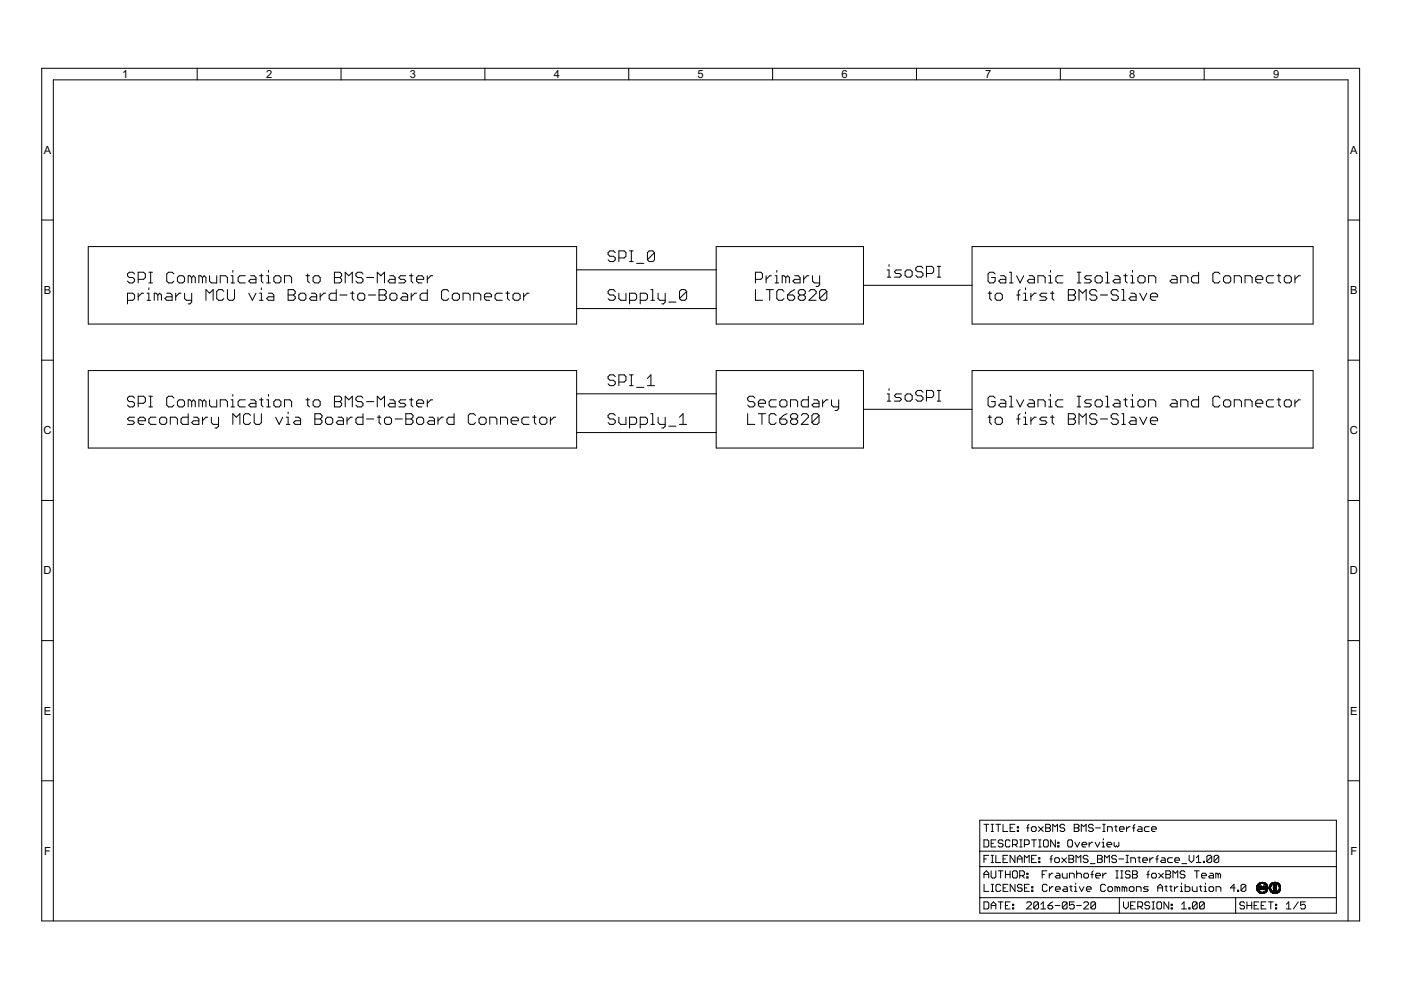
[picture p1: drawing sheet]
<svg xmlns="http://www.w3.org/2000/svg" width="297mm" height="210mm" viewBox="0 0 297 210" stroke-linecap="round" stroke-linejoin="round" font-family="sans-serif">
<defs><g id="words">
<g font-size="2.6">
<text x="25.9" y="16.6">1</text>
<text x="56.4" y="16.6">2</text>
<text x="86.9" y="16.6">3</text>
<text x="117.4" y="16.6">4</text>
<text x="147.9" y="16.6">5</text>
<text x="178.4" y="16.6">6</text>
<text x="208.9" y="16.6">7</text>
<text x="239.4" y="16.6">8</text>
<text x="269.9" y="16.6">9</text>
<text x="9.3" y="32.6">A</text>
<text x="286.3" y="32.6">A</text>
<text x="9.3" y="62.4">B</text>
<text x="286.3" y="62.4">B</text>
<text x="9.2" y="92.1">C</text>
<text x="286.2" y="92.1">C</text>
<text x="9.2" y="121.8">D</text>
<text x="286.2" y="121.8">D</text>
<text x="9.3" y="151.5">E</text>
<text x="286.3" y="151.5">E</text>
<text x="9.4" y="181.2">F</text>
<text x="286.3" y="181.2">F</text>
</g>
</g></defs>
<g fill="none" stroke="#000" stroke-width=".21">
<path d="M8.8 14.5h279.5v180.8h-279.5zM41.8 14.5v2.4M72.3 14.5v2.4M102.8 14.5v2.4M133.3 14.5v2.4M163.8 14.5v2.4M194.3 14.5v2.4M224.8 14.5v2.4M255.3 14.5v2.4M8.8 46.7h2.5M18.7 52.3h103.6v16.4h-103.6zM28.5 58.1l-.3-.4h-.8l-.4 .4v.4l.4 .3h.8l.3 .4v.4l-.3 .4h-.8l-.4-.4"/>
<path d="M29.3 59.2h1.1l.4-.4v-.7l-.4-.4h-1.1v2.3M31.6 57.7h.7M31.6 60h.7M31.9 57.7v2.3M36.9 58.1l-.4-.4h-.8l-.4 .4v1.5l.4 .4h.8l.4-.4M38 58.5h.8l.3 .3v.8l-.3 .4h-.8l-.4-.4v-.8zM40.6 58.8l-.3-.3h-.4v1.5M40.6 58.8v1.2M40.6 58.8l.4-.3 .4 .3v1.2M42.9 58.8l-.4-.3h-.3v1.5M42.9 58.8v1.2M42.9 58.8l.4-.3 .4 .3v1.2"/>
<path d="M44.4 58.5v1.1l.4 .4h1.2v-1.5M46.7 60v-1.5h1.1l.4 .3v1.2M49 58.5h.4v1.5M49 60h.7M49.4 57.3v.4M52 58.5h-1.1l-.4 .3v.8l.4 .4h1.1M53.1 58.5h.8l.4 .3v1.2h-1.2l-.4-.4 .4-.4h1.2M55 58.5h.8M55.4 58.1v1.5l.4 .4M56.5 58.5h.4v1.5M56.5 60h.8M56.9 57.3v.4"/>
<path d="M58.4 58.5h.8l.4 .3v.8l-.4 .4h-.8l-.3-.4v-.8zM60.3 60v-1.5h1.2l.3 .3v1.2M64.9 58.5h.7M65.2 58.1v1.5l.4 .4M66.4 58.8l.4-.3h.7l.4 .3v.8l-.4 .4h-.7l-.4-.4zM70.9 57.7h1.2l.3 .4v.4l-.3 .3 .3 .4v.4l-.3 .4h-1.2zM70.9 58.8h1.2M73.2 60v-2.3l.7 .8 .8-.8v2.3M77 58.1l-.4-.4h-.8l-.3 .4v.4l.3 .3h.8l.4 .4v.4l-.4 .4h-.8l-.3-.4M77.7 58.8h1.5M80 60v-2.3l.8 .8 .7-.8v2.3M82.7 58.5h.7l.4 .3v1.2h-1.1l-.4-.4 .4-.4h1.1"/>
<path d="M86 58.5h-1.1l-.4 .3 .4 .4h.8l.3 .4-.3 .4h-1.2M86.8 58.5h.8M87.2 58.1v1.5l.4 .4M88.3 59.2h1.5v-.4l-.3-.3h-.8l-.4 .3v.8l.4 .4h.8M90.6 58.5v1.5M91.7 58.5h-.3l-.8 .7M122.3 57.2h29.5M130.5 53.6l-.4-.4h-.8l-.4 .4v.4l.4 .3h.8l.4 .4v.4l-.4 .4h-.8l-.4-.4M131.2 54.7h1.1l.4-.4v-.7l-.4-.4h-1.1v2.3M133.5 53.2h.7M133.5 55.5h.7M133.9 53.2v2.3"/>
<path d="M135 55.8h1.5M138.8 53.6l-.4-.4h-.8l-.3 .4v1.5M138.8 53.6v1.5l-.4 .4h-.8l-.3-.4M138.8 53.6l-1.5 1.5M151.8 52.3h31.3v16.4h-31.3zM160.2 59.2h1.1l.4-.4v-.7l-.4-.4h-1.1v2.3M162.4 58.5v1.5M163.6 58.5h-.4l-.8 .7M164.3 58.5h.4v1.5M164.3 60h.8M164.7 57.3v.4M166.6 58.8l-.4-.3h-.4v1.5"/>
<path d="M166.6 58.8v1.2M166.6 58.8l.4-.3 .4 .3v1.2M168.5 58.5h.7l.4 .3v1.2h-1.1l-.4-.4 .4-.4h1.1M170.4 58.5v1.5M171.5 58.5h-.4l-.7 .7M172.3 58.5v1.1l.4 .4h1.1M173.8 58.5v1.9l-.4 .3h-.4M188.1 57.2h.4v1.6M188.1 58.8h.8M188.5 56.1v.4M191.1 57.2h-1.1l-.4 .4 .4 .4h.8l.3 .4-.3 .4h-1.2M192.3 57.2h.7l.4 .4v.8l-.4 .4h-.7l-.4-.4v-.8z"/>
<path d="M195.7 56.9l-.4-.4h-.8l-.3 .4v.3l.3 .4h.8l.4 .4v.4l-.4 .4h-.8l-.3-.4M196.4 58h1.2l.4-.4v-.7l-.4-.4h-1.2v2.3M198.7 58.8h.8M198.7 56.5h.8M199.1 56.5v2.3M206.1 52.3h72.3v16.4h-72.3zM211 58.1l-.4-.4h-.8l-.3 .4v1.5l.3 .4h.8l.4-.4v-.8h-.8M212.1 58.5h.8l.4 .3v1.2h-1.2l-.3-.4 .3-.4h1.2M214 57.7h.4v2.3M214 60h.8M215.5 58.5l.8 1.5 .7-1.5M218.2 58.5h.7l.4 .3v1.2h-1.1l-.4-.4 .4-.4h1.1"/>
<path d="M220.1 60v-1.5h1.1l.4 .3v1.2M222.3 58.5h.4v1.5M222.3 60h.8M222.7 57.3v.4M225.4 58.5h-1.2l-.3 .3v.8l.3 .4h1.2M228.4 57.7h.8M228.4 60h.8M228.8 57.7v2.3M231.4 58.5h-1.1l-.4 .3 .4 .4h.7l.4 .4-.4 .4h-1.1M232.2 58.8l.4-.3h.7l.4 .3v.8l-.4 .4h-.7l-.4-.4zM234.4 57.7h.4v2.3M234.4 60h.8"/>
<path d="M236.3 58.5h.8l.4 .3v1.2h-1.2l-.3-.4 .3-.4h1.2M238.2 58.5h.8M238.6 58.1v1.5l.4 .4M239.8 58.5h.3v1.5M239.8 60h.7M240.1 57.3v.4M241.3 58.8l.3-.3h.8l.4 .3v.8l-.4 .4h-.8l-.3-.4zM243.5 60v-1.5h1.2l.3 .3v1.2M248.5 58.5h.7l.4 .3v1.2h-1.1l-.4-.4 .4-.4h1.1M250.3 60v-1.5h1.2l.4 .3v1.2M254.1 57.7v2.3h-1.1l-.4-.4v-.8l.4-.3h1.1M258.7 58.1l-.4-.4h-.8l-.3 .4v1.5l.3 .4h.8l.4-.4"/>
<path d="M259.8 58.5h.8l.3 .3v.8l-.3 .4h-.8l-.4-.4v-.8zM261.7 60v-1.5h1.1l.4 .3v1.2M264 60v-1.5h1.1l.4 .3v1.2M266.2 59.2h1.5v-.4l-.3-.3h-.8l-.4 .3v.8l.4 .4h.8M270 58.5h-1.1l-.4 .3v.8l.4 .4h1.1M270.8 58.5h.7M271.1 58.1v1.5l.4 .4M272.3 58.8l.4-.3h.7l.4 .3v.8l-.4 .4h-.7l-.4-.4zM274.6 58.5v1.5M275.7 58.5h-.4l-.7 .7M285.8 46.7h2.5M8.8 76.4h2.5"/>
<path d="M18.7 78.6h103.6v16.4h-103.6zM27 63.7h1.2l.3-.4v-.8l-.3-.3h-1.2v2.2M29.3 62.2v1.5M30.4 62.2h-.3l-.8 .7M31.2 63.7h.7M31.2 62.2h.4v1.5M31.6 61v.4M33.5 62.5l-.4-.3h-.4v1.5M33.5 62.5v1.2M33.5 62.5l.3-.3 .4 .3v1.2M35.3 62.2h.8l.4 .3v1.2h-1.2l-.3-.4 .3-.4h1.2M37.3 62.2v1.5"/>
<path d="M38.4 62.2h-.4l-.7 .7M39.1 62.2v1.1l.4 .4h1.1M40.6 62.2v1.9l-.3 .3h-.4M43.7 63.7v-2.3l.7 .8 .8-.8v2.3M47.5 61.8l-.4-.4h-.8l-.3 .4v1.5l.3 .4h.8l.4-.4M48.2 61.4v1.9l.4 .4h.8l.3-.4v-1.9M52.7 62.2l.8 1.5 .8-1.5M55 63.7h.8M55 62.2h.4v1.5M55.4 61v.4M56.9 62.2h.8l.4 .3v1.2h-1.2l-.4-.4 .4-.4h1.2M61.1 61.4h1.1l.4 .4v.4l-.4 .3 .4 .4v.4l-.4 .4h-1.1z"/>
<path d="M61.1 62.5h1.1M63.4 62.5l.3-.3h.8l.4 .3v.8l-.4 .4h-.8l-.3-.4zM66 62.2h.8l.3 .3v1.2h-1.1l-.4-.4 .4-.4h1.1M67.9 62.2v1.5M69 62.2h-.4l-.7 .7M71.3 61.4v2.3h-1.1l-.4-.4v-.8l.4-.3h1.1M72.1 62.5h1.5M74.3 62.2h.8M74.7 61.8v1.5l.4 .4M75.8 62.5l.4-.3h.8l.3 .3v.8l-.3 .4h-.8l-.4-.4zM78.1 62.5h1.5M80.4 61.4h1.1l.4 .4v.4l-.4 .3 .4 .4v.4l-.4 .4h-1.1z"/>
<path d="M80.4 62.5h1.1M83 62.2h.8l.4 .3v.8l-.4 .4h-.8l-.3-.4v-.8zM85.3 62.2h.7l.4 .3v1.2h-1.1l-.4-.4 .4-.4h1.1M87.2 62.2v1.5M88.3 62.2h-.4l-.7 .7M90.6 61.4v2.3h-1.1l-.4-.4v-.8l.4-.3h1.1M95.1 61.8l-.3-.4h-.8l-.4 .4v1.5l.4 .4h.8l.3-.4M95.9 62.5l.4-.3h.7l.4 .3v.8l-.4 .4h-.7l-.4-.4zM98.2 63.7v-1.5h1.1l.4 .3v1.2M100.4 63.7v-1.5h1.2l.3 .3v1.2M102.7 62.9h1.5v-.4l-.4-.3h-.7l-.4 .3v.8l.4 .4h.7M106.5 62.2h-1.2l-.3 .3v.8l.3 .4h1.2"/>
<path d="M107.3 62.2h.7M107.6 61.8v1.5l.4 .4M108.8 62.5l.3-.3h.8l.4 .3v.8l-.4 .4h-.8l-.3-.4zM111 62.2v1.5M112.2 62.2h-.4l-.8 .7M122.3 65.4h29.5M130.5 79.9l-.4-.4h-.8l-.4 .4v.3l.4 .4h.8l.4 .4v.4l-.4 .4h-.8l-.4-.4M130.5 61.8l-.4-.4h-.8l-.4 .4v.4l.4 .3h.8l.4 .4v.4l-.4 .4h-.8l-.4-.4M131.2 62.2v1.1l.4 .4h1.1v-1.5M133.5 63.7h1.1l.4-.4v-.8l-.4-.3h-1.1v2.2M133.5 79.5h.7M133.9 79.5v2.3"/>
<path d="M135.7 63.7h1.2l.4-.4v-.8l-.4-.3h-1.2v2.2M138 63.7h.8M138 61.4h.4v2.3M139.5 62.2v1.1l.4 .4h1.1M141 62.2v1.9l-.3 .3h-.4M141.8 64.1h1.5M145.6 61.8v1.5l-.4 .4h-.8l-.3-.4M145.6 61.8l-.4-.4h-.8l-.3 .4v1.5M145.6 61.8l-1.5 1.5M151.8 78.6h31.3v16.4h-31.3zM160.2 61.4v2.3h1.5M162.4 61.4h1.6"/>
<path d="M163.2 61.4v2.3M166.2 61.8l-.4-.4h-.7l-.4 .4v1.5l.4 .4h.7l.4-.4M167 62.5h1.1l.4 .4v.4l-.4 .4h-.7l-.4-.4zM168.5 61.4l-.8 .4-.7 .7M169.6 62.5l-.4 .4v.4l.4 .4h.8l.4-.4v-.4l-.4-.4M169.6 62.5l-.4-.3v-.4l.4-.4h.8l.4 .4v.4l-.4 .3M169.6 62.5h.8M171.5 61.8l.4-.4h.8l.3 .4v.4l-1.5 1.5h1.5M175.3 61.8l-.4-.4h-.7l-.4 .4v1.5M175.3 61.8v1.5l-.4 .4h-.7l-.4-.4M175.3 61.8l-1.5 1.5M183.1 60.5h23"/>
<path d="M206.1 78.6h72.3v16.4h-72.3zM209.5 62.2h.7M209.8 61.8v1.5l.4 .4M211 62.5l.4-.3h.7l.4 .3v.8l-.4 .4h-.7l-.4-.4zM215.5 62.5h.8M216.3 61.4l-.4 .4v1.9M217 63.7h.8M217 62.2h.4v1.5M217.4 61v.4M218.6 62.2v1.5M219.7 62.2h-.4l-.7 .7M222 62.2h-1.2l-.3 .3 .3 .4h.8l.4 .4-.4 .4h-1.1"/>
<path d="M222.7 62.2h.8M223.1 61.8v1.5l.4 .4M226.5 61.4h1.1l.4 .4v.4l-.4 .3 .4 .4v.4l-.4 .4h-1.1zM226.5 62.5h1.1M228.8 63.7v-2.3l.7 .8 .8-.8v2.3M232.6 61.8l-.4-.4h-.8l-.4 .4v.4l.4 .3h.8l.4 .4v.4l-.4 .4h-.8l-.4-.4M233.3 62.5h1.5M237.1 61.8l-.4-.4h-.7l-.4 .4v.4l.4 .3h.7l.4 .4v.4l-.4 .4h-.7l-.4-.4M237.8 63.7h.8M237.8 61.4h.4v2.3M239.8 62.2h.7l.4 .3v1.2h-1.1l-.4-.4 .4-.4h1.1M241.6 62.2l.8 1.5 .7-1.5"/>
<path d="M243.9 62.9h1.5v-.4l-.4-.3h-.7l-.4 .3v.8l.4 .4h.7M285.8 76.4h2.5M28.5 84.4l-.3-.4h-.8l-.4 .4v.4l.4 .4h.8l.3 .3v.4l-.3 .4h-.8l-.4-.4M28.5 88.5h-1.1l-.4 .3 .4 .4h.8l.3 .4-.3 .4h-1.2M29.3 85.5h1.1l.4-.3v-.8l-.4-.4h-1.1v2.3M29.3 89.2h1.5v-.4l-.4-.3h-.7l-.4 .3v.8l.4 .4h.7M31.6 84h.7M31.6 86.3h.7M31.9 84v2.3M33.1 88.5h-1.2l-.3 .3v.8l.3 .4h1.2M34.2 88.5h.8l.3 .3v.8l-.3 .4h-.8l-.4-.4v-.8zM36.1 90v-1.5h1.2l.3 .3v1.2"/>
<path d="M36.9 84.4l-.4-.4h-.8l-.4 .4v1.5l.4 .4h.8l.4-.4M38 84.8h.8l.3 .4v.7l-.3 .4h-.8l-.4-.4v-.7zM39.9 87.7v2.3h-1.1l-.4-.4v-.8l.4-.3h1.1M40.6 85.2l-.3-.4h-.4v1.5M40.6 85.2v1.1M40.6 85.2l.4-.4 .4 .4v1.1M41 88.5h.8l.4 .3v1.2h-1.2l-.4-.4 .4-.4h1.2M42.9 85.2l-.4-.4h-.3v1.5M42.9 85.2v1.1M42.9 88.5v1.5M42.9 85.2l.4-.4 .4 .4v1.1M44 88.5h-.3l-.8 .7"/>
<path d="M44.4 84.8v1.1l.4 .4h1.2v-1.5M44.8 88.5v1.1l.4 .4h1.1M46.3 88.5v1.9l-.3 .3h-.4M46.7 86.3v-1.5h1.1l.4 .4v1.1M49 84.8h.4v1.5M49 86.3h.7M49.4 83.6v.4M49.4 90v-2.3l.7 .8 .8-.8v2.3M52 84.8h-1.1l-.4 .4v.7l.4 .4h1.1M53.1 84.8h.8l.4 .4v1.1h-1.2l-.4-.4 .4-.4h1.2M53.1 88.1l-.4-.4h-.7l-.4 .4v1.5l.4 .4h.7l.4-.4M53.9 87.7v1.9l.4 .4h.7l.4-.4v-1.9"/>
<path d="M55 84.8h.8M55.4 84.4v1.5l.4 .4M56.5 84.8h.4v1.5M56.5 86.3h.8M56.9 83.6v.4M58.1 85.2l.3-.4h.8l.4 .4v.7l-.4 .4h-.8l-.3-.4zM58.4 88.5l.8 1.5 .7-1.5M60.3 86.3v-1.5h1.2l.3 .4v1.1M60.7 88.5h.4v1.5M60.7 90h.8M61.1 87.3v.4M62.6 88.5h.8l.3 .3v1.2h-1.1l-.4-.4 .4-.4h1.1"/>
<path d="M64.9 84.8h.7M65.2 84.4v1.5l.4 .4M66.4 85.2l.4-.4h.7l.4 .4v.7l-.4 .4h-.7l-.4-.4zM66.8 87.7h1.1l.4 .4v.4l-.4 .3 .4 .4v.4l-.4 .4h-1.1zM66.8 88.8h1.1M69 88.8l.4-.3h.8l.3 .3v.8l-.3 .4h-.8l-.4-.4zM70.9 84h1.2l.3 .4v.4l-.3 .4 .3 .3v.4l-.3 .4h-1.2zM70.9 85.2h1.2M71.7 88.5h.7l.4 .3v1.2h-1.1l-.4-.4 .4-.4h1.1M73.2 86.3v-2.3l.7 .8 .8-.8v2.3M73.6 88.5v1.5M74.7 88.5h-.4l-.7 .7"/>
<path d="M77 84.4l-.4-.4h-.8l-.3 .4v.4l.3 .4h.8l.4 .3v.4l-.4 .4h-.8l-.3-.4M77 87.7v2.3h-1.2l-.3-.4v-.8l.3-.3h1.2M77.7 85.2h1.5M77.7 88.8h1.5M80 86.3v-2.3l.8 .8 .7-.8v2.3M80 88.5h.8M80.4 88.1v1.5l.4 .4M81.9 88.5h.8l.3 .3v.8l-.3 .4h-.8l-.4-.4v-.8zM82.7 84.8h.7l.4 .4v1.1h-1.1l-.4-.4 .4-.4h1.1M83.8 88.8h1.5M86 84.8h-1.1l-.4 .4 .4 .3h.8l.3 .4-.3 .4h-1.2M86 87.7h1.2l.4 .4v.4l-.4 .3 .4 .4v.4l-.4 .4h-1.2z"/>
<path d="M86 88.8h1.2M86.8 84.8h.8M87.2 84.4v1.5l.4 .4M88.3 85.5h1.5v-.3l-.3-.4h-.8l-.4 .4v.7l.4 .4h.8M88.7 88.5h.8l.3 .3v.8l-.3 .4h-.8l-.4-.4v-.8zM90.6 84.8v1.5M91 88.5h.7l.4 .3v1.2h-1.1l-.4-.4 .4-.4h1.1M91.7 84.8h-.3l-.8 .7M92.9 88.5v1.5M94 88.5h-.4l-.7 .7M96.3 87.7v2.3h-1.2l-.3-.4v-.8l.3-.3h1.2M100.8 88.1l-.4-.4h-.7l-.4 .4v1.5l.4 .4h.7l.4-.4"/>
<path d="M101.6 88.8l.3-.3h.8l.4 .3v.8l-.4 .4h-.8l-.3-.4zM103.8 90v-1.5h1.2l.3 .3v1.2M106.1 90v-1.5h1.2l.3 .3v1.2M108.4 89.2h1.5v-.4l-.4-.3h-.7l-.4 .3v.8l.4 .4h.7M112.2 88.5h-1.2l-.4 .3v.8l.4 .4h1.2M112.9 88.5h.8M113.3 88.1v1.5l.4 .4M114.4 88.8l.4-.3h.8l.4 .3v.8l-.4 .4h-.8l-.4-.4zM116.7 88.5v1.5M117.8 88.5h-.3l-.8 .7M122.3 83.5h29.5M122.3 91.7h29.5"/>
<path d="M130.5 88.1l-.4-.4h-.8l-.4 .4v.4l.4 .3h.8l.4 .4v.4l-.4 .4h-.8l-.4-.4M131.2 81h1.1l.4-.4v-.7l-.4-.4h-1.1v2.3M131.2 88.5v1.1l.4 .4h1.1v-1.5M133.5 90h1.1l.4-.4v-.8l-.4-.3h-1.1v2.2M133.5 81.8h.7M135 82.1h1.5M135.7 90h1.2l.4-.4v-.8l-.4-.3h-1.2v2.2M137.3 81.8h1.5M137.3 80.2l.7-.7v2.3M138 87.7h.4v2.3M138 90h.8M139.5 88.5v1.1l.4 .4h1.1"/>
<path d="M141 88.5v1.9l-.3 .3h-.4M141.8 90.4h1.5M144.1 90h1.5M144.1 88.5l.7-.8v2.3M158.5 87.7v2.3h1.5M160 84.4l-.3-.4h-.8l-.4 .4v.4l.4 .4h.8l.3 .3v.4l-.3 .4h-.8l-.4-.4M160.8 85.5h1.5v-.3l-.4-.4h-.7l-.4 .4v.7l.4 .4h.7M160.8 87.7h1.5M161.5 87.7v2.3M164.6 84.8h-1.2l-.3 .4v.7l.3 .4h1.2M164.6 88.1l-.4-.4h-.8l-.3 .4v1.5l.3 .4h.8l.4-.4M165.3 85.2l.4-.4h.8l.4 .4v.7l-.4 .4h-.8l-.4-.4z"/>
<path d="M165.3 88.8h1.2l.4 .4v.4l-.4 .4h-.8l-.4-.4zM166.9 87.7l-.8 .4-.8 .7M167.6 86.3v-1.5h1.1l.4 .4v1.1M168 88.8l-.4-.3v-.4l.4-.4h.7l.4 .4v.4l-.4 .3M168 88.8l-.4 .4v.4l.4 .4h.7l.4-.4v-.4l-.4-.4M168 88.8h.7M169.9 88.1l.3-.4h.8l.4 .4v.4l-1.5 1.5h1.5M171.4 84v2.3h-1.2l-.3-.4v-.7l.3-.4h1.2M172.5 84.8h.8l.4 .4v1.1h-1.2l-.4-.4 .4-.4h1.2M173.7 88.1v1.5l-.4 .4h-.8l-.4-.4M173.7 88.1l-.4-.4h-.8l-.4 .4v1.5M173.7 88.1l-1.6 1.5"/>
<path d="M174.4 84.8v1.5M175.6 84.8h-.4l-.8 .7M176.3 84.8v1.1l.4 .4h1.1M177.8 84.8v1.9l-.4 .3h-.3M183.1 86.8h23M188.1 83.5h.4v1.5M188.1 85h.8M188.5 82.4v.4M191.1 83.5h-1.1l-.4 .4 .4 .4h.8l.3 .4-.3 .3h-1.2M192.3 83.5h.7l.4 .4v.8l-.4 .3h-.7l-.4-.3v-.8zM195.7 83.2l-.4-.4h-.8l-.3 .4v.3l.3 .4h.8l.4 .4v.4l-.4 .3h-.8l-.3-.3M196.4 84.3h1.2l.4-.4v-.7l-.4-.4h-1.2v2.2"/>
<path d="M198.7 85h.8M198.7 82.8h.8M199.1 82.8v2.2M209.5 88.5h.7M209.8 88.1v1.5l.4 .4M211 84.4l-.4-.4h-.8l-.3 .4v1.5l.3 .4h.8l.4-.4v-.7h-.8M211.4 88.5h.7l.4 .3v.8l-.4 .4h-.7l-.4-.4v-.8zM212.1 84.8h.8l.4 .4v1.1h-1.2l-.3-.4 .3-.4h1.2M214 84h.4v2.3M214 86.3h.8M215.5 88.8h.8M215.5 84.8l.8 1.5 .7-1.5"/>
<path d="M216.3 87.7l-.4 .4v1.9M217 88.5h.4v1.5M217 90h.8M217.4 87.3v.4M218.2 84.8h.7l.4 .4v1.1h-1.1l-.4-.4 .4-.4h1.1M218.6 88.5v1.5M219.7 88.5h-.4l-.7 .7M220.1 86.3v-1.5h1.1l.4 .4v1.1M222 88.5h-1.2l-.3 .3 .3 .4h.8l.4 .4-.4 .4h-1.1M222.3 84.8h.4v1.5M222.3 86.3h.8M222.7 83.6v.4"/>
<path d="M222.7 88.5h.8M223.1 88.1v1.5l.4 .4M225.4 84.8h-1.2l-.3 .4v.7l.3 .4h1.2M226.5 87.7h1.1l.4 .4v.4l-.4 .3 .4 .4v.4l-.4 .4h-1.1zM226.5 88.8h1.1M228.4 84h.8M228.4 86.3h.8M228.8 84v2.3M228.8 90v-2.3l.7 .8 .8-.8v2.3M231.4 84.8h-1.1l-.4 .4 .4 .3h.7l.4 .4-.4 .4h-1.1M232.2 85.2l.4-.4h.7l.4 .4v.7l-.4 .4h-.7l-.4-.4zM232.6 88.1l-.4-.4h-.8l-.4 .4v.4l.4 .3h.8l.4 .4v.4l-.4 .4h-.8l-.4-.4"/>
<path d="M233.3 88.8h1.5M234.4 84h.4v2.3M234.4 86.3h.8M236.3 84.8h.8l.4 .4v1.1h-1.2l-.3-.4 .3-.4h1.2M237.1 88.1l-.4-.4h-.7l-.4 .4v.4l.4 .3h.7l.4 .4v.4l-.4 .4h-.7l-.4-.4M237.8 87.7h.4v2.3M237.8 90h.8M238.2 84.8h.8M238.6 84.4v1.5l.4 .4M239.8 84.8h.3v1.5M239.8 88.5h.7l.4 .3v1.2h-1.1l-.4-.4 .4-.4h1.1M239.8 86.3h.7"/>
<path d="M240.1 83.6v.4M241.3 85.2l.3-.4h.8l.4 .4v.7l-.4 .4h-.8l-.3-.4zM241.6 88.5l.8 1.5 .7-1.5M243.5 86.3v-1.5h1.2l.3 .4v1.1M243.9 89.2h1.5v-.4l-.4-.3h-.7l-.4 .3v.8l.4 .4h.7M248.5 84.8h.7l.4 .4v1.1h-1.1l-.4-.4 .4-.4h1.1M250.3 86.3v-1.5h1.2l.4 .4v1.1M254.1 84v2.3h-1.1l-.4-.4v-.7l.4-.4h1.1M258.7 84.4l-.4-.4h-.8l-.3 .4v1.5l.3 .4h.8l.4-.4M259.4 85.2l.4-.4h.8l.3 .4v.7l-.3 .4h-.8l-.4-.4zM261.7 86.3v-1.5h1.1l.4 .4v1.1M264 86.3v-1.5h1.1l.4 .4v1.1"/>
<path d="M266.2 85.5h1.5v-.3l-.3-.4h-.8l-.4 .4v.7l.4 .4h.8M270 84.8h-1.1l-.4 .4v.7l.4 .4h1.1M270.8 84.8h.7M271.1 84.4v1.5l.4 .4M272.3 85.2l.4-.4h.7l.4 .4v.7l-.4 .4h-.7l-.4-.4zM274.6 84.8v1.5M275.7 84.8h-.4l-.7 .7M8.8 106.1h2.5M285.8 106.1h2.5M8.8 135.8h2.5M285.8 135.8h2.5M8.8 165.5h2.5"/>
<path d="M207.7 173.9h75.6v19.7h-75.6zM208.6 178.1h.8l.2 .2v1l-.2 .3h-.8zM208.6 174.8h1M209.1 174.8v1.5M210.1 178.8h.5M210.1 174.8h.5M210.1 176.3h.5M210.4 174.8v1.5M211.1 178.1h-1v1.5h1M211.1 174.8h1.1M211.6 174.8v1.5M212.7 174.8v1.5h1"/>
<path d="M212.7 178.3l-.3-.2h-.5l-.3 .2v.3l.3 .2h.5l.3 .3v.2l-.3 .3h-.5l-.3-.3M214.2 178.3l-.3-.2h-.5l-.2 .2v1l.2 .3h.5l.3-.3M214.2 175.5h.5M214.7 179.1h.7l.3-.3v-.5l-.3-.2h-.7v1.5M215.2 174.8h-1v1.5h1M215.2 179.1l.5 .5M215.7 175.3h.2v.2h-.2zM215.7 176h.2v.3h-.2zM216.2 179.6h.5M216.2 178.1h.5M216.5 178.1v1.5M217.2 179.1h.8l.2-.3v-.5l-.2-.2h-.8v1.5"/>
<path d="M217.7 175.5h.5M218.2 174.8l-.3 .2v1.3M218.7 175.5l.2-.2h.5l.3 .2v.5l-.3 .3h-.5l-.2-.3zM218.7 178.1h1M219.2 178.1v1.5M220.2 175.3l1 1M220.2 179.6h.5M220.2 178.1h.5M220.5 178.1v1.5M221.2 175.3l-1 1M221.2 178.3l.3-.2h.5l.2 .2v1l-.2 .3h-.5l-.3-.3zM221.7 174.8h.8l.2 .2v.3l-.2 .2 .2 .3v.2l-.2 .3h-.8z"/>
<path d="M221.7 175.5h.8M223.2 176.3v-1.5l.5 .5 .5-.5v1.5M223.8 178.1v1.5l-1-1.5v1.5M224.3 179.3h.2v.3h-.2zM224.3 178.6h.2v.2h-.2zM225.7 175l-.2-.2h-.5l-.3 .2v.3l.3 .2h.5l.2 .3v.2l-.2 .3h-.5l-.3-.3M226.4 178.3l.2-.2h.5l.3 .2v1l-.3 .3h-.5l-.2-.3zM227.8 174.8h.7l.3 .2v.3l-.3 .2 .3 .3v.2l-.3 .3h-.7zM227.8 175.5h.7M227.9 178.6l.5 1 .5-1M229.3 176.3v-1.5l.5 .5 .5-.5v1.5M229.4 179.1h1v-.3l-.2-.2h-.5l-.3 .2v.5l.3 .3h.5"/>
<path d="M230.9 178.6v1M231.7 178.6h-.3l-.5 .5M231.8 175l-.3-.2h-.5l-.2 .2v.3l.2 .2h.5l.3 .3v.2l-.3 .3h-.5l-.2-.3M232.2 178.6l.5 1 .5-1M232.3 175.5h1M233.7 179.6h.5M233.7 178.6h.2v1M233.8 174.8h.5M233.8 176.3h.5M233.9 177.8v.3M234.1 174.8v1.5M234.7 179.1h1v-.3l-.2-.2h-.6l-.2 .2v.5l.2 .3h.6"/>
<path d="M234.8 176.3v-1h.8l.2 .2v.8M236.2 178.6v.7l.3 .3 .2-.3 .3 .3 .2-.3v-.7M236.3 175.3h.5M236.6 175v1l.2 .3M237.3 175.8h1l-.2-.5h-.5l-.3 .2v.5l.3 .3h.5M238.8 175.3v1M239.6 175.3h-.2l-.6 .5M240.1 175.5h.5M240.6 174.8l-.2 .2v1.3M241.4 175.3h.5l.2 .2v.8h-.7l-.3-.3 .3-.2h.7M243.6 175.3h-.7l-.3 .2v.5l.3 .3h.7M244.2 175.8h1v-.3l-.3-.2h-.5l-.2 .2v.5l.2 .3h.5"/>
<path d="M285.8 165.5h2.5M11.3 195.3v-178.4h274.5v178.4M207.7 190.3h75.6M207.7 183.7h75.6M207.7 180.5h75.6M208.6 191.2h.8l.2 .3v1l-.2 .2h-.8zM208.6 186.2v-1.1l.5-.5 .5 .5v1.1M208.6 182.1h.5M208.6 185.4h1M208.6 187.5v1.5h1.1M209.6 181.4h-1v1.5M210.1 192h1"/>
<path d="M210.1 181.4h.5M210.1 182.9h.5M210.1 184.6v1.3l.3 .3h.5l.2-.3v-1.3M210.1 192.7v-1l.5-.5 .5 .5v1M210.2 189h.5M210.2 187.5h.5M210.4 181.4v1.5M210.4 187.5v1.5M211.1 181.4v1.5h1.1M211.6 191.2h1.1M211.6 184.6h1.1M212.2 184.6v1.6"/>
<path d="M212.2 191.2v1.5M212.2 187.7l-.3-.2h-.5l-.2 .2v1l.2 .3h.5l.3-.3M212.7 182.1h.5M212.7 188.3h.5M213.2 192h.5M213.2 184.6v1.6M213.2 185.4h1M213.7 181.4h-1v1.5h1M213.7 187.5h-1v1.5h1M214.2 191.2h-1v1.5h1M214.2 184.6v1.6M214.7 191.7h.2v.3h-.2z"/>
<path d="M214.7 192.5h.2v.2h-.2zM214.7 184.9l.2-.3h.5l.3 .3v1l-.3 .3h-.5l-.2-.3zM215.2 181.4v1.5l-1-1.5v1.5M215.2 187.5v1.5l-1-1.5v1.5M215.7 182.1h1M215.7 182.9v-1l.5-.5 .5 .5v1M216.2 185.7h.7l.3-.3v-.5l-.3-.3h-.7v1.6M216.7 185.7l.5 .5M216.7 187.7l-.2-.2h-.5l-.3 .2v.3l.3 .3h.5l.2 .2v.2l-.2 .3h-.5l-.3-.3M217.2 182.9v-1.5l.5 .5 .5-.5v1.5M217.2 188.3h.5M217.7 191.5l.2-.3h.5l.3 .3v.2l-1 1h1"/>
<path d="M217.7 185.1h.3v.3h-.3zM217.7 185.9h.3v.3h-.3zM218.2 187.5h-1v1.5h1M218.7 182.1h.5M218.7 188.7h.3v.3h-.3zM218.7 188h.3v.3h-.3zM219.7 181.4h-1v1.5h1M220.2 191.5l-.3-.3h-.5l-.2 .3v1M220.2 191.5v1l-.3 .2h-.5l-.2-.2M220.2 191.5l-1 1M220.2 181.9h.3v.2h-.3zM220.2 182.6h.3v.3h-.3z"/>
<path d="M220.7 192.7h1M220.7 191.7l.5-.5v1.5M221 185.4h.4M222 184.6h-1v1.6M222 187.7l-.2-.2h-.5l-.3 .2v1l.3 .3h.5l.2-.3M222.2 192h.8l.2 .5-.2 .2h-.5l-.3-.2zM222.5 185.1v1.1M222.5 188v1M222.6 182.1h.5M223.1 181.4l-.3 .2v1.3M223.2 191.2l-1 .8M223.2 185.1h-.2l-.5 .6"/>
<path d="M223.3 188h-.3l-.5 .5M223.6 182.1l.3-.2h.5l.2 .2v.5l-.2 .3h-.5l-.3-.3zM223.7 192h1M223.8 188.5h1v-.2l-.3-.3h-.5l-.2 .3v.4l.2 .3h.5M224 185.1h.5l.2 .3v.8h-.7l-.3-.3 .3-.2h.7M225.1 181.9l1 1M225.2 185.1v.8l.3 .3h.8v-1.1M225.6 188h.4l.3 .3v.7h-.7l-.3-.3 .3-.2h.7M226.1 181.9l-1 1M226.2 191.5l-.2-.3h-.5l-.3 .3v1M226.2 191.5v1l-.2 .2h-.5l-.3-.2M226.2 191.5l-1 1"/>
<path d="M226.6 181.4h.8l.2 .2v.3l-.2 .2 .2 .3v.2l-.2 .3h-.8zM226.6 182.1h.8M226.8 186.2v-1.1h.7l.3 .3v.8M226.8 188h.5M227.1 187.7v1l.2 .3M227.8 191.2h-1.1v.8l.5-.3h.3l.3 .3v.5l-.3 .2h-.5l-.3-.2M227.8 189h.5M227.8 188h.3v1M228.1 187.2v.3M228.1 182.9v-1.5l.5 .5 .6-.5v1.5M228.3 192h1M228.3 185.4l.2-.3h.5l.3 .3v.8"/>
<path d="M228.3 184.6v1.6M228.8 188l.5 1 .5-1M229.8 191.5l.2-.3h.5l.3 .3v.2l-1 1h1M229.8 185.4l.2-.3h.5l.3 .3v.5l-.3 .3h-.5l-.2-.3zM230.3 188.5h1.1v-.2l-.3-.3h-.5l-.3 .3v.4l.3 .3h.5M230.7 181.6l-.3-.2h-.5l-.2 .2v.3l.2 .2h.5l.3 .3v.2l-.3 .3h-.5l-.2-.3M231.2 183.1h1M231.3 185.4h.5M231.8 184.6l-.3 .3v1.3M232.3 191.5l-.2-.3h-.6l-.2 .3v1M232.3 191.5v1l-.2 .2h-.6l-.2-.2M232.3 191.5l-1 1"/>
<path d="M232.3 185.7h1v-.3l-.2-.3h-.5l-.3 .3v.5l.3 .3h.5M232.7 181.4h.7l.3 .2v.3l-.3 .2 .3 .3v.2l-.3 .3h-.7zM232.7 182.1h.7M233.8 185.1v1.1M234.2 182.9v-1.5l.5 .5 .5-.5v1.5M234.4 187.7l-.3-.2h-.5l-.2 .2v1l.2 .3h.5l.3-.3M234.6 185.1h-.3l-.5 .6M235.1 188h.5l.3 .3v.4l-.3 .3h-.5l-.2-.3v-.4zM236.6 186.2h.5M236.6 184.6h.5M236.7 181.6l-.2-.2h-.5l-.3 .2v.3l.3 .2h.5l.2 .3v.2l-.2 .3h-.5l-.3-.3M236.8 184.6v1.6"/>
<path d="M236.9 188.3l-.3-.3h-.2v1M236.9 188.3v.7M236.9 188.3l.3-.3 .2 .3v.7M237.2 182.1h1M237.3 190.3v3.3M237.6 186.2h.5M237.6 184.6h.5M237.8 184.6v1.6M238.2 191.2v1l.5 .5 .5-.5v-1M238.4 188.3l-.3-.3h-.2v1M238.4 188.3v.7M238.4 188.3l.3-.3 .2 .3v.7"/>
<path d="M238.7 181.4h.5M238.7 182.9h.5M239 181.4v1.5M239.4 188.3l.3-.3h.5l.2 .3v.4l-.2 .3h-.5l-.3-.3zM239.6 184.9l-.2-.3h-.5l-.3 .3v.2l.3 .3h.5l.2 .3-.2 .5h-.5l-.3-.3M239.7 192h.5M239.8 182.9v-1h.7l.2 .2v.8M240.1 185.4h.8M240.1 184.6h.8l.2 .3v.2l-.2 .3 .2 .3v.2l-.2 .3h-.8zM240.7 191.2h-1v1.5h1M240.9 189v-1h.8l.2 .3v.7M241.2 192.2h.8l.3-.2v-.5l-.3-.3h-.8v1.5"/>
<path d="M241.3 181.9h.5M241.5 181.6v1l.3 .3M241.7 192.2l.6 .5M242.3 182.4h1l-.3-.5h-.5l-.2 .2v.5l.2 .3h.5M243.1 185.4h.5M243.5 188h-.8l-.3 .3 .3 .2h.5l.3 .2-.3 .3h-.8M243.6 184.6l-.2 .3v1.3M243.8 191.5l-.3-.3h-.5l-.3 .3v.2l.3 .3h.5l.3 .2v.3l-.3 .2h-.5l-.3-.2M243.8 181.9v1M244.3 191.2h.5M244.3 192.7h.5M244.4 185.1h.5l.3 .3v.5l-.3 .3h-.5l-.2-.3v-.5z"/>
<path d="M244.5 191.2v1.5M244.5 181.9h-.2l-.5 .5M245 182.1h.6M245.5 188.3h1M245.5 189v-1l.5-.5 .5 .5v1M245.5 191.2h.5l.3 .3v1l-.3 .2h-.5l-.2-.2v-1zM245.6 181.4l-.3 .2v1.3M245.7 185.1l1 1.1M246.3 181.9h.5l.3 .2v.8h-.8l-.2-.3 .2-.2h.8M246.7 185.1l-1 1.1M247 188h.5M247.2 184.6h.7l.3 .3v.2l-.3 .3 .3 .3v.2l-.3 .3h-.7z"/>
<path d="M247.2 185.4h.7M247.2 187.7v1l.3 .3M247.8 191.2v1.5l-1-1.5v1.5M248 188h.5M248.2 187.7v1l.3 .3M248.3 191.7h.3v.3h-.3zM248.3 192.5h.3v.2h-.3zM248.6 181.9h-.8l-.2 .2v.5l.2 .3h.8M248.7 186.2v-1.6l.5 .5 .5-.5v1.6M249 188v1M249.1 182.4h1v-.3l-.3-.2h-.5l-.2 .2v.5l.2 .3h.5M249.8 188h-.3l-.5 .5"/>
<path d="M250.3 189h.5M250.3 188h.2v1M250.5 187.2v.3M250.5 192.7h1M250.5 191.7l.5-.5v1.5M250.6 183.1h1M251.2 184.9l-.2-.3h-.5l-.3 .3v.2l.3 .3h.5l.2 .3v.2l-.2 .3h-.5l-.3-.3M251.3 187.5v1.5h.7l.3-.3v-.4l-.3-.3h-.7M252.1 192.5h.2v.2h-.2zM252.1 181.4v1l.5 .5 .5-.5v-1M252.8 188v.7l.2 .3h.8v-1M253.2 184.6h1.1"/>
<path d="M253.6 182.9h1M253.6 181.9l.5-.5v1.5M253.7 184.6v1.6M253.8 191.5l-.2-.3h-.5l-.3 .3v1M253.8 191.5v1l-.2 .2h-.5l-.3-.2M253.8 191.5l-1 1M254.3 188h.5M254.6 187.7v1l.2 .3M254.7 185.7h1.1v-.3l-.3-.3h-.5l-.3 .3v.5l.3 .3h.5M255.1 182.6h.3v.3h-.3zM255.3 189h.5M255.3 188h.3v1"/>
<path d="M255.3 191.5v1l-.2 .2h-.5l-.3-.2M255.3 191.5l-.2-.3h-.5l-.3 .3v1M255.3 191.5l-1 1M255.6 187.2v.3M256.5 185.1h.5l.3 .3v.8h-.8l-.2-.3 .2-.2h.8M256.6 188h.5l.2 .3v.4l-.2 .3h-.5l-.3-.3v-.4zM256.9 181.6l-.3-.2h-.5l-.2 .2v1M256.9 181.6v1l-.3 .3h-.5l-.2-.3M256.9 181.6l-1 1M257.8 189v-1h.8l.2 .3v.7M258.3 185.4l-.3-.3h-.2v1.1M258.3 185.4v.8"/>
<path d="M258.3 185.4l.2-.3 .3 .3v.8M258.4 181.6l-.2-.2h-.5l-.3 .2v1M258.4 181.6v1l-.2 .3h-.5l-.3-.3M258.4 181.6l-1 1M261.9 188.3h-1l.7-.8v1.5M262 190.3v3.3M262.4 188.7h.2v.3h-.2zM263.9 191.5l-.3-.3h-.5l-.2 .3v.2l.2 .3h.5l.3 .5-.3 .2h-.5l-.2-.2M264.1 187.7v1l-.2 .3h-.5l-.3-.3M264.1 187.7l-.2-.2h-.5l-.3 .2v1M264.1 187.7l-1 1M264.4 192h1"/>
<path d="M264.4 191.2v1.5M265.4 191.2v1.5M265.9 192h.5M266.4 188.4l.1 .1M266.4 188.2v.2M266.4 188.4h.3M266.4 188.3h.3M266.4 188.2h.3M266.5 188.5v.1M266.5 188l-.1 .2M266.5 188.5h.2M266.5 188.4h.2"/>
<path d="M266.5 188.1h.2M266.5 188h.2M266.5 188.6h.2M266.5 188.5l.2 .1M266.5 188.6v.1M266.5 187.9v.1M266.5 188.6l.3 .1M266.5 187.9h.2M266.5 188.7l.1 .2M266.5 187.8v.1M266.5 188.7h.3M266.5 187.8h.3"/>
<path d="M266.6 188.7h.2M266.6 188.8h.3M266.6 187.7l-.1 .1M266.6 187.7h.3M266.6 188.9l.1 .1M266.6 188.9h.4M266.7 188.2v.2M266.7 188.4v.1M266.7 188.1v.1M266.7 189h.3M266.7 188v.1M266.7 188.5l.2 .4"/>
<path d="M266.7 189l.1 .1M266.7 187.5l-.1 .2M266.7 189h.4M266.7 187.9l-.2 .1M266.8 189.1h.3M266.8 187.8l-.3 .1M266.8 189.1l.1 .1M266.8 189.1h.5M266.8 187.7l-.1 .3M266.8 187.7l-.2 .1M266.9 191.2h-1v1.5h1M266.9 189.2l.3 .1"/>
<path d="M266.9 187.7h-.1M266.9 188.9l.6 .3M266.9 189.2h.5M266.9 187.3h1.4M266.9 187.6h-.3M266.9 189.2h1.4M267 188.4h.2M267 188.3h.2M267 188.2h.2M267 187.3h1.3M267 188.3l.1 .2M267 188.2v.1"/>
<path d="M267 188.4h.3M267 187.6h-.3M267 188.1v.1M267 188.5h.6M267 187.5l-.1 .2M267 189.3h1.2M267 188h.6M267 187.5h-.3M267 188.5h.5M267.1 187.2l-.4 .3M267.1 188h.4M267.1 187.2h1.1"/>
<path d="M267.1 188.5v.1M267.1 188.6h.4M267.1 188.6h.1M267.1 189.3h1M267.1 187.5h-.4M267.2 189.3l.1 .1M267.2 187.9l.3 .1M267.2 187.2h.9M267.2 188.3v.1M267.2 187.9l-.2 .2M267.2 188.2h-.2M267.2 187.4h-.4"/>
<path d="M267.2 188.1v.2M267.2 188.4h.1M267.2 188.1h-.2M267.2 187.9h.1M267.3 189.4h.7M267.3 188.1h-.1M267.3 188.4v.1M267.3 189.4h.2M267.3 188l.1 .1M267.3 188v.1M267.4 187.1h.5M267.4 187.3l-.6 .1"/>
<path d="M267.4 187.9h.1M267.4 187.1l-.3 .1M267.4 188.4h.5M267.4 192h.5M267.4 188.1v.1M267.4 189.4h.4M267.4 188.1h.1M267.4 188.4h.1M267.4 188.2h.1M267.4 188.4v.1M267.5 188.4h-.1M267.5 188.4h.1l-.2 .2"/>
<path d="M267.5 187.1h-.1M267.5 187.3l-.5 .2M267.5 188h.1M267.6 188l-.2 .2M267.6 188.5h-.1M267.6 187.1v.2M267.6 188.2v.1M267.6 188.4h.3M267.6 188.3h.2M267.6 188.2h.2M267.6 188.2h.3M267.6 188.3l.1 .2"/>
<path d="M267.7 188.1h.2M267.7 188.1l-.1 .1M267.7 188.5h.6M267.7 188.5h.1M267.7 187.3l.5 .2M267.7 188.5l.1 .1M267.7 187.1l.8 .3M267.7 188l.6 .1M267.8 188.6h.4M267.8 188.6h.1M267.8 189.2h-.1M267.8 187.9h.3"/>
<path d="M267.8 188.3l.1 .1M267.8 187.9l-.1 .2M267.9 188.1l-.1 .2M267.9 188.4v.1M267.9 187.3l.5 .1M267.9 187.9h-.1M268 187.9l.3 .1h-.6M268.1 188.4h.2M268.1 187.4h.4M268.1 189.3l-.4 .1M268.1 188.1h.1M268.1 188.1v.1"/>
<path d="M268.1 188.1h-.2M268.1 188.4h.1M268.1 188.2h.1M268.1 187.5h.4M268.1 188.4l-.1 .1M268.2 189.3h-.1M268.2 187.5l.2 .2M268.2 188.5h-.5M268.2 187.5h.3M268.3 187.6h.3M268.3 188.5l-.2 .1M268.3 188.1h-1.3"/>
<path d="M268.3 188.1l-.2 .1M268.3 188.4v.1M268.3 188.9l-.5 .3M268.4 189.2h-.6M268.4 189.2l-.2 .1M268.4 188.9h-.1M268.4 187.7h.1M268.4 187.7h.2M268.4 191.2h-1v1.5h1M268.4 188.8v.1M268.4 187.7l.1 .3M268.4 187.7l.3 .1"/>
<path d="M268.4 189.1h-.5M268.5 187.4v.1M268.5 187.8h.2M268.5 188.7l-.1 .1M268.5 189.1h-.4M268.5 187.8l.2 .1M268.5 188.6v.1M268.5 187.9h.2M268.5 187.5l.1 .1M268.5 187.9h.3M268.5 189l-.1 .2M268.5 188.6h.1"/>
<path d="M268.5 188l.1 .2M268.5 189h-.3M268.5 188.5h.3M268.5 188h.3M268.6 188.4l-.1 .2M268.6 188.4h.1M268.6 188.2v.1M268.6 189h-.4M268.6 188.4h.2M268.6 188.2h.2M268.6 188.1h.2M268.6 188.3v.1"/>
<path d="M268.6 188.3h.2M268.6 187.6v.1M268.6 188.9l-.1 .1M268.6 188.9h-.3M268.6 187.7l.1 .1M268.6 188.8l-.2 .1M268.7 188.8h-.3M268.7 188.7l-.3 .1M268.7 187.8v.1M268.7 188.7l-.1 .2M268.7 188.7h-.2M268.7 187.9l.1 .1"/>
<path d="M268.7 188.6v.1M268.7 188.6l-.2 .1M268.8 188.6h-.3M268.8 188.2v.1M268.8 188v.2M268.8 188.4v.1M268.8 188.5l-.1 .1M268.8 188.5h-.3M268.8 188.3v.1M268.8 188.3h-.2M268.9 191.2h1M269.2 188.4h.2"/>
<path d="M269.2 188.3h.2M269.2 188.2h.2M269.2 188.4v.2M269.2 188.2v.2M269.2 188.5h.2M269.2 188h.2M269.2 188v.2M269.2 188.6h.2M269.2 188.6l.1 .2M269.2 187.9v.1M269.2 188.7h.3M269.2 188.6h.3"/>
<path d="M269.3 188.7h.2M269.3 188.8v.1M269.3 188.8h.3M269.3 187.7l-.1 .2M269.3 188.8l.3 .1M269.3 188.9h.4M269.3 188.9l.1 .1M269.4 188.2v.2M269.4 188.4v.2M269.4 189h.3M269.4 188.1h-.2M269.4 188.1v.1"/>
<path d="M269.4 187.5l-.1 .2M269.4 189h.4M269.4 188h-.2M269.4 189l.1 .1M269.4 191.2v1.5M269.4 187.9l-.2 .1M269.4 188.6l.1 .1M269.5 187.9h-.3M269.5 189.1h.4M269.5 187.8l-.3 .1M269.5 187.8l-.1 .3M269.5 188.7l.1 .1"/>
<path d="M269.5 187.8h-.3M269.5 189.1l.1 .1M269.5 189.1h.5M269.5 187.7l-.2 .1M269.5 187.7v.1M269.6 188.8l.5 .4M269.6 189.2h.5M269.6 187.7h-.3M269.6 187.7h-.1M269.6 189.2l.6 .2M269.6 187.3h1.4M269.6 187.6h-.3"/>
<path d="M269.6 189.2h1.4M269.7 187.3h1.3M269.7 187.6h-.4M269.7 187.3l-.3 .2M269.7 189.3h1.2M269.7 187.5h-.3M269.8 187.2h1.1M269.8 187.2l-.1 .1M269.8 187.5l-.2 .2M269.8 189.3h1M269.8 187.5h-.4M269.9 187.2h.9"/>
<path d="M269.9 187.4h-.4M270 189.4h.7M270 188.4h.6M270 188.3h.6M270 188.2h.6M270 188.1h.6M270 188h.6M270 187.9v.5h.6v-.5M270 187.9h.6M270 187.9v.1M270.1 187.1h.5M270.1 187.3l-.6 .1"/>
<path d="M270.1 187.9h-.1M270.1 189.4h.4M270.1 189.2h.1M270.2 188.4v.6h.3v-.6M270.2 189h.3M270.2 188.9h.3M270.2 188.8h.3M270.2 188.7h.3M270.2 188.6h.3M270.2 188.5h.3M270.2 187.7h.3M270.2 187.6h.3"/>
<path d="M270.2 187.6v.1M270.2 187.7v.1M270.2 187.8h.2M270.2 187.5h.2M270.2 187.5v.1M270.2 187.8h.1M270.2 187.1l-.4 .1M270.2 187.3l-.4 .2M270.3 187.8h.1M270.3 187.1v.2M270.4 187.5h-.2M270.4 187.5h.1"/>
<path d="M270.4 191.7h.3v.3h-.3zM270.4 192.5h.3v.2h-.3zM270.4 187.3h.2M270.4 187.1l.4 .1M270.4 187.5l.1 .1M270.5 187.6h-.3M270.5 187.6v.2M270.5 187.8h-.1M270.5 187.7h-.3M270.5 189.2h-.1M270.6 187.3l.5 .1M270.6 187.3l.3 .2"/>
<path d="M270.8 187.4h.4M270.8 187.2h.1M270.8 187.5h.4M270.9 187.2l.1 .1M270.9 187.5h.4M270.9 187.5l.2 .2M271 187.6h.3M271 187.3l.2 .2M271 188.9l-.5 .3M271.1 189.2h-.6M271.1 188.9h.2M271.1 189.2l-.7 .2"/>
<path d="M271.1 187.7h.1M271.1 187.7h.3M271.1 188.9h-.1M271.1 187.7l.3 .1M271.1 187.7l.2 .3M271.1 189.1h-.4M271.2 187.8h.2M271.2 189.1l-.1 .1M271.2 188.7l-.1 .2M271.2 189.1h-.4M271.2 187.8l.2 .1M271.2 187.9h.2"/>
<path d="M271.2 188.6v.1M271.2 188.6h.3M271.2 187.9h.3M271.2 187.5l.1 .1M271.2 189v.1M271.3 189h-.4M271.3 188h.2M271.3 188.6h-.1M271.3 188v.2M271.3 189h-.3M271.3 188.4h.2M271.3 188.3h.2"/>
<path d="M271.3 188.2h.2M271.3 188.1h.2M271.3 188.4v.2M271.3 188.4h.1M271.3 188.2v.1M271.3 187.6l.1 .1M271.3 188.3v.1M271.3 188.9h-.3M271.3 188.9l-.1 .1M271.4 187.7v.2M271.4 188.8h-.3M271.4 188.7l-.3 .1"/>
<path d="M271.4 188.7h-.2M271.4 188.7l-.1 .2M271.4 188.6l-.2 .1M271.4 187.9l.1 .2M271.4 188.6v.1M271.5 188.6h-.3M271.5 188.5h-.2M271.5 188.1v.3M271.5 188.4l-.1 .2M272.7 192.7h1M272.7 191.7l.5-.5v1.5M275.3 191.2l-1.1 1.5"/>
<path d="M276.8 191.2h-1v.8l.5-.3h.2l.3 .3v.5l-.3 .2h-.5l-.2-.2"/>
</g>
<use href="#words"/>
</svg>
